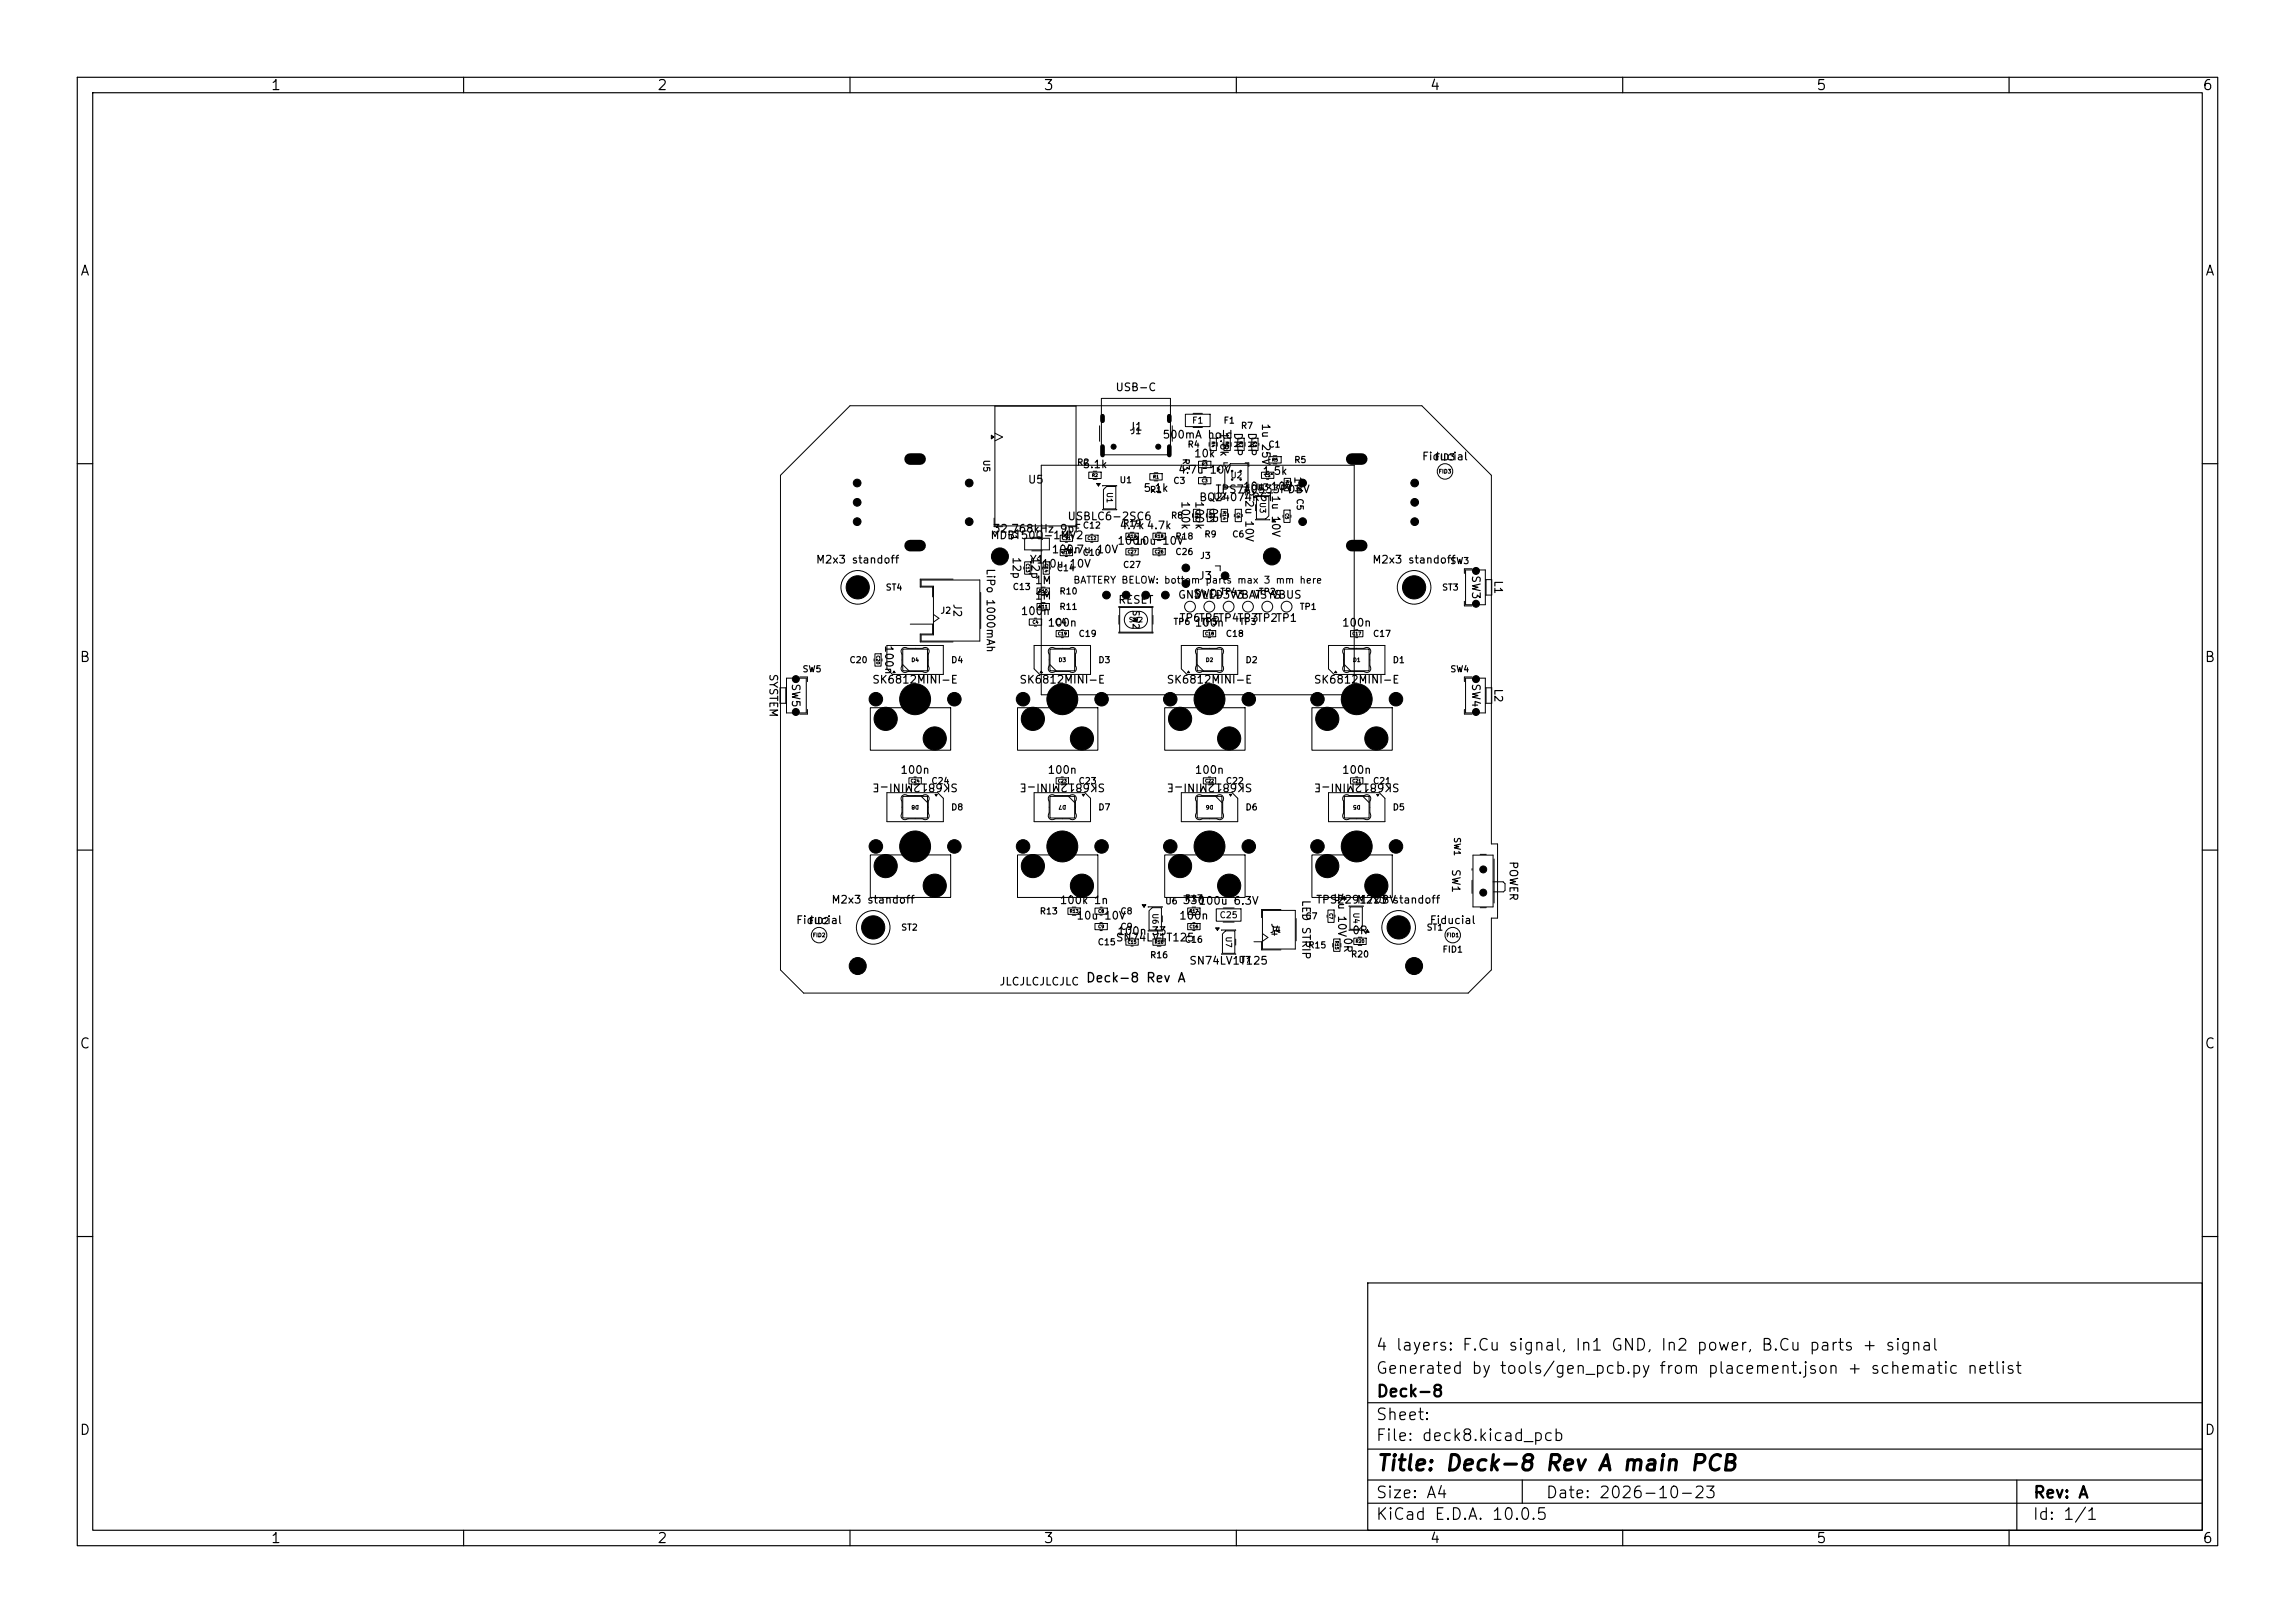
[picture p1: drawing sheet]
<svg xmlns="http://www.w3.org/2000/svg" width="297mm" height="210mm" viewBox="0 0 297 210" stroke-linecap="round" stroke-linejoin="round" font-family="sans-serif">
<defs><g id="words">
<text font-size="2" x="178" y="190.8">Title: Deck-8 Rev A main PCB</text>
<g font-size="1.5">
<text x="178" y="178.1">Generated by tools/gen_pcb.py from placement.json + schematic netlist</text>
<text x="178" y="175.1">4 layers: F.Cu signal, In1 GND, In2 power, B.Cu parts + signal</text>
<text x="178" y="184.1">Sheet:</text>
<text x="178" y="181.1">Deck-8</text>
<text x="178" y="186.8">File: deck8.kicad_pcb</text>
<text x="178" y="197">KiCad E.D.A. 10.0.5</text>
<text x="178" y="194.2">Size: A4</text>
<text x="200" y="194.2">Date: 2026-10-23</text>
<text x="263" y="197">Id: 1/1</text>
<text x="263" y="194.2">Rev: A</text>
</g>
<g font-size="1.3">
<text x="35" y="12">1</text>
<text x="85" y="12">2</text>
<text x="135" y="12">3</text>
<text x="185" y="12">4</text>
<text x="235" y="12">5</text>
<text x="285" y="12">6</text>
<text x="10.3" y="36">A</text>
<text x="285.3" y="36">A</text>
<text x="10.2" y="86">B</text>
<text x="285.2" y="86">B</text>
<text x="10.2" y="136">C</text>
<text x="285.2" y="136">C</text>
<text x="10.2" y="186">D</text>
<text x="285.2" y="186">D</text>
<text x="35" y="200">1</text>
<text x="85" y="200">2</text>
<text x="135" y="200">3</text>
<text x="185" y="200">4</text>
<text x="235" y="200">5</text>
<text x="285" y="200">6</text>
</g>
<text font-size="1.2" x="140.5" y="127.4">Deck-8 Rev A</text>
<g font-size="1">
<text x="144.3" y="50.9">USB-C</text>
<text x="146" y="56">J1</text>
<text x="150.4" y="57">500mA hold</text>
<text x="154.4" y="59.4">10k</text>
<text x="157.7" y="55.8" transform="rotate(90 157.7 55.8)">1.8k</text>
<text x="159.5" y="55.9" transform="rotate(90 159.5 55.9)">DNP</text>
<text x="161.3" y="55.9" transform="rotate(90 161.3 55.9)">DNP</text>
<text x="163.1" y="54.7" transform="rotate(90 163.1 54.7)">1u 25V</text>
<text x="183.9" y="59.8">Fiducial</text>
<text x="133" y="62.8">U5</text>
<text x="140" y="60.8">5.1k</text>
<text x="147.9" y="63.9">5.1k</text>
<text x="152.4" y="61.5">4.7u 10V</text>
<text x="152.7" y="64.8" transform="rotate(90 152.7 64.8)">100k</text>
<text x="154.5" y="64.8" transform="rotate(90 154.5 64.8)">100k</text>
<text x="155.1" y="65.1">BQ24074RGT</text>
<text x="156.3" y="65.6" transform="rotate(90 156.3 65.6)">0R</text>
<text x="157.2" y="64.1">TPS7A0533PDBV</text>
<text x="160.8" y="63.7">10u 10V</text>
<text x="160.9" y="63.2" transform="rotate(90 160.9 63.2)">2.2u 10V</text>
<text x="163.3" y="61.7">1.5k</text>
<text x="164.4" y="64" transform="rotate(90 164.4 64)">1u 10V</text>
<text x="167.3" y="61.6" transform="rotate(90 167.3 61.6)">1M</text>
<text x="128.1" y="70">MDBT50Q-1MV2</text>
<text x="128.4" y="69.2">32.768kHz 9pF</text>
<text x="130.8" y="72" transform="rotate(90 130.8 72)">12p</text>
<text x="133.2" y="72" transform="rotate(90 133.2 72)">12p</text>
<text x="136" y="71.8">100n</text>
<text x="137.8" y="71.8">4.7u 10V</text>
<text x="138.1" y="67.6">USBLC6-2SC6</text>
<text x="144.5" y="70.7">100n</text>
<text x="144.8" y="68.7">4.7k4.7k</text>
<text x="146.7" y="70.7">10u 10V</text>
<text x="105.5" y="73.2">M2x3 standoff</text>
<text x="109.6" y="76.8">ST4</text>
<text x="127.4" y="73.5" transform="rotate(90 127.4 73.5)">LiPo 1000mAh</text>
<text x="133.2" y="73.2">Y1</text>
<text x="133.9" y="77.8">1M</text>
<text x="133.9" y="75.8">1M</text>
<text x="134.7" y="73.7">10u 10V</text>
<text x="152.4" y="77.7">GND</text>
<text x="154.4" y="77.6">SWD</text>
<text x="154.6" y="77.7">VLED</text>
<text x="155" y="75.3">J3</text>
<text x="156.9" y="77.7">+3V3</text>
<text x="159.7" y="77.7">VBAT</text>
<text x="162.1" y="77.7">VSYS</text>
<text x="164.5" y="77.7">VBUS</text>
<text x="177.5" y="73.2">M2x3 standoff</text>
<text x="181.6" y="76.8">ST3</text>
<text x="190.3" y="74.4" transform="rotate(90 190.3 74.4)">SW3</text>
<text x="193.2" y="75" transform="rotate(90 193.2 75)">L1</text>
<text x="114.3" y="83.4" transform="rotate(90 114.3 83.4)">100n</text>
<text x="123.1" y="78" transform="rotate(90 123.1 78)">J2</text>
<text x="132" y="79.8">100n</text>
<text x="135.5" y="81.3">100n</text>
<text x="144.6" y="78.4">RESET</text>
<text x="152.5" y="80.7">TP6TP5TP4TP3TP2TP1</text>
<text x="154.5" y="81.3">100n</text>
<text x="173.6" y="81.3">100n</text>
<text x="99.3" y="87.1" transform="rotate(90 99.3 87.1)">SYSTEM</text>
<text x="102.2" y="88.4" transform="rotate(90 102.2 88.4)">SW5</text>
<text x="112.8" y="88.7">SK6812MINI-E</text>
<text x="131.9" y="88.7">SK6812MINI-E</text>
<text x="150.9" y="88.7">SK6812MINI-E</text>
<text x="170" y="88.7">SK6812MINI-E</text>
<text x="190.3" y="88.4" transform="rotate(90 190.3 88.4)">SW4</text>
<text x="193.2" y="89" transform="rotate(90 193.2 89)">L2</text>
<text x="116.4" y="100.4">100n</text>
<text x="124.1" y="101.1" transform="rotate(180 124.1 101.1)">SK6812MINI-E</text>
<text x="135.5" y="100.4">100n</text>
<text x="143.1" y="101.1" transform="rotate(180 143.1 101.1)">SK6812MINI-E</text>
<text x="154.5" y="100.4">100n</text>
<text x="162.2" y="101.1" transform="rotate(180 162.2 101.1)">SK6812MINI-E</text>
<text x="173.6" y="100.4">100n</text>
<text x="181.2" y="101.1" transform="rotate(180 181.2 101.1)">SK6812MINI-E</text>
<text x="187.7" y="112.4" transform="rotate(90 187.7 112.4)">SW1</text>
<text x="195.1" y="111.4" transform="rotate(90 195.1 111.4)">POWER</text>
<text x="102.9" y="119.8">Fiducial</text>
<text x="107.5" y="117.2">M2x3 standoff</text>
<text x="137.1" y="117.2">100k 1n</text>
<text x="139.2" y="119.2">10u 10V</text>
<text x="152.5" y="119.2">100n</text>
<text x="153" y="117.2">330</text>
<text x="155" y="117.3">100u 6.3V</text>
<text x="164.3" y="119.3" transform="rotate(90 164.3 119.3)">J4</text>
<text x="168.3" y="116.4" transform="rotate(90 168.3 116.4)">LED STRIP</text>
<text x="170.2" y="117.2">TPS22917DBV</text>
<text x="172.9" y="115.8" transform="rotate(90 172.9 115.8)">1u 10V</text>
<text x="175.5" y="117.2">M2x3 standoff</text>
<text x="184.9" y="119.8">Fiducial</text>
<text x="111.6" y="120.8">ST2</text>
<text x="144.3" y="122.1">SN74LV1T125</text>
<text x="144.5" y="121.2">100n 33</text>
<text x="153.8" y="125.1">SN74LV1T125</text>
<text x="173.7" y="121.2" transform="rotate(90 173.7 121.2)">0R</text>
<text x="174.9" y="121.1">0R</text>
<text x="179.6" y="120.8">ST1</text>
<text x="129.3" y="127.8">JLCJLCJLCJLC</text>
</g>
<text font-size=".9" x="138.8" y="75.7">BATTERY BELOW: bottom parts max 3 mm here</text>
<g font-size=".8">
<text x="127.1" y="59.4" transform="rotate(90 127.1 59.4)">U5</text>
<text x="146.2" y="56.4">J1</text>
<text x="152.9" y="59.2" transform="rotate(90 152.9 59.2)">R3</text>
<text x="153.6" y="58.1">R4</text>
<text x="154.2" y="55">F1</text>
<text x="158.3" y="55">F1</text>
<text x="160.5" y="55.7">R7</text>
<text x="164.1" y="58.1">C1</text>
<text x="185.6" y="59.8">FID3</text>
<text x="139.3" y="60.4">R2</text>
<text x="144.8" y="62.7">U1</text>
<text x="148.7" y="64">R1</text>
<text x="151.8" y="62.8">C3</text>
<text x="156.9" y="64.8">U2</text>
<text x="159.2" y="62.1">U2</text>
<text x="162.5" y="63.7">U3</text>
<text x="167.4" y="60.1">R5</text>
<text x="167.6" y="64.4" transform="rotate(90 167.6 64.4)">C5</text>
<text x="130.7" y="68.4" transform="rotate(90 130.7 68.4)">Y1</text>
<text x="140.1" y="68.6">C12</text>
<text x="145.3" y="68.3">R19</text>
<text x="151.5" y="67.3">R8</text>
<text x="152" y="70">R18</text>
<text x="155.8" y="69.7">R9</text>
<text x="159.4" y="69.7">C6</text>
<text x="114.6" y="76.6">ST4</text>
<text x="131" y="76.5">C13</text>
<text x="136.7" y="74.1">C14</text>
<text x="137" y="77.1">R10</text>
<text x="140" y="72.1">C10</text>
<text x="145.3" y="73.7">C27</text>
<text x="152" y="72">C26</text>
<text x="155.2" y="72.5">J3</text>
<text x="157.8" y="77.2">TP4</text>
<text x="162.8" y="77.2">TP2</text>
<text x="186.6" y="76.6">ST3</text>
<text x="187.6" y="73.2">SW3</text>
<text x="121.6" y="79.6">J2</text>
<text x="136.4" y="81.1">C4</text>
<text x="137" y="79.1">R11</text>
<text x="139.5" y="82.6">C19</text>
<text x="146.4" y="78.9" transform="rotate(90 146.4 78.9)">SW2</text>
<text x="151.8" y="81.1">TP6</text>
<text x="155.3" y="81.1">TP5</text>
<text x="158.6" y="82.6">C18</text>
<text x="160.3" y="81.1">TP3</text>
<text x="168.1" y="79.1">TP1</text>
<text x="177.6" y="82.6">C17</text>
<text x="103.8" y="87.2">SW5</text>
<text x="109.9" y="86">C20</text>
<text x="123" y="86">D4</text>
<text x="142.1" y="86">D3</text>
<text x="161.1" y="86">D2</text>
<text x="180.2" y="86">D1</text>
<text x="187.6" y="87.2">SW4</text>
<text x="120.5" y="101.6">C24</text>
<text x="139.5" y="101.6">C23</text>
<text x="158.6" y="101.6">C22</text>
<text x="177.6" y="101.6">C21</text>
<text x="123" y="105">D8</text>
<text x="142.1" y="105">D7</text>
<text x="161.1" y="105">D6</text>
<text x="180.2" y="105">D5</text>
<text x="188" y="108.3" transform="rotate(90 188 108.3)">SW1</text>
<text x="104.6" y="119.8">FID2</text>
<text x="134.5" y="118.5">R13</text>
<text x="144.9" y="118.5">C8</text>
<text x="150.7" y="117.2">U6</text>
<text x="153.3" y="116.8">R17</text>
<text x="157.8" y="119">C25</text>
<text x="168.9" y="119.2">C7</text>
<text x="172.5" y="116.8">U4</text>
<text x="116.6" y="120.6">ST2</text>
<text x="142" y="122.5">C15</text>
<text x="144.9" y="120.5">C9</text>
<text x="148.8" y="124.2">R16</text>
<text x="153.3" y="122.2">C16</text>
<text x="160.2" y="124.8">U7</text>
<text x="164.3" y="120.9">J4</text>
<text x="169.2" y="122.9">R15</text>
<text x="174.8" y="124.1">R20</text>
<text x="184.6" y="120.6">ST1</text>
<text x="186.6" y="123.5">FID1</text>
</g>
<g font-size=".7">
<text x="143.1" y="63.6" transform="rotate(90 143.1 63.6)">U1</text>
<text x="162.9" y="64.9" transform="rotate(90 162.9 64.9)">U3</text>
<text x="149" y="118.1" transform="rotate(90 149 118.1)">U6</text>
<text x="175" y="118" transform="rotate(90 175 118)">U4</text>
<text x="158.5" y="121.1" transform="rotate(90 158.5 121.1)">U7</text>
</g>
<text font-size=".6" x="146" y="80.7">SW2</text>
<g font-size=".5">
<text x="186.1" y="61.4">FID3</text>
<text x="117.9" y="85.8">D4</text>
<text x="136.9" y="85.8">D3</text>
<text x="156" y="85.8">D2</text>
<text x="175" y="85.8">D1</text>
<text x="119" y="104.1" transform="rotate(180 119 104.1)">D8</text>
<text x="138" y="104.1" transform="rotate(180 138 104.1)">D7</text>
<text x="157.1" y="104.1" transform="rotate(180 157.1 104.1)">D6</text>
<text x="176.1" y="104.1" transform="rotate(180 176.1 104.1)">D5</text>
<text x="105.1" y="121.4">FID2</text>
<text x="187.1" y="121.4">FID1</text>
</g>
<g font-size=".4">
<text x="156.7" y="57.1" transform="rotate(90 156.7 57.1)">R4</text>
<text x="158.5" y="57.1" transform="rotate(90 158.5 57.1)">R6</text>
<text x="160.3" y="57.1" transform="rotate(90 160.3 57.1)">R7</text>
<text x="162.1" y="57.1" transform="rotate(90 162.1 57.1)">C1</text>
<text x="164.6" y="59.8">R5</text>
<text x="141.3" y="61.8">R2</text>
<text x="149.2" y="62">R1</text>
<text x="155.5" y="62.5">C3</text>
<text x="155.5" y="60.4">R3</text>
<text x="163.6" y="61.8">C2</text>
<text x="166.3" y="62.1" transform="rotate(90 166.3 62.1)">R12</text>
<text x="137.4" y="70">C11</text>
<text x="137.4" y="71.8">C10</text>
<text x="140.7" y="70">C12</text>
<text x="145.9" y="71.7">C27</text>
<text x="145.9" y="69.7">R19</text>
<text x="149.4" y="69.7">R18</text>
<text x="149.4" y="71.7">C26</text>
<text x="154.5" y="66.3" transform="rotate(90 154.5 66.3)">R8</text>
<text x="156.3" y="66.3" transform="rotate(90 156.3 66.3)">R9</text>
<text x="158.1" y="66.1" transform="rotate(90 158.1 66.1)">R14</text>
<text x="159.9" y="66.3" transform="rotate(90 159.9 66.3)">C6</text>
<text x="166.2" y="66.4" transform="rotate(90 166.2 66.4)">C5</text>
<text x="132.7" y="72.9" transform="rotate(90 132.7 72.9)">C13</text>
<text x="134.4" y="76.8">R10</text>
<text x="135.1" y="72.9" transform="rotate(90 135.1 72.9)">C14</text>
<text x="133.6" y="80.8">C4</text>
<text x="134.4" y="78.8">R11</text>
<text x="136.9" y="82.3">C19</text>
<text x="155.9" y="82.3">C18</text>
<text x="175" y="82.3">C17</text>
<text x="113.3" y="84.8" transform="rotate(90 113.3 84.8)">C20</text>
<text x="117.8" y="101.3">C24</text>
<text x="136.9" y="101.3">C23</text>
<text x="155.9" y="101.3">C22</text>
<text x="175" y="101.3">C21</text>
<text x="138.4" y="118.2">R13</text>
<text x="142.1" y="118.2">C8</text>
<text x="153.9" y="118.2">R17</text>
<text x="171.9" y="118.1" transform="rotate(90 171.9 118.1)">C7</text>
<text x="142.1" y="120.2">C9</text>
<text x="145.9" y="122.2">C15</text>
<text x="149.4" y="122.2">R16</text>
<text x="153.9" y="120.2">C16</text>
<text x="172.7" y="121.7" transform="rotate(90 172.7 121.7)">R15</text>
<text x="175.4" y="122.1">R20</text>
</g>
</g></defs>
<g fill="none" stroke="#000" stroke-width=".15">
<path d="M10 10h277v190h-277zM12 12h273v186h-273zM60 10v2M110 10v2M160 10v2M210 10v2M260 10v2M10 60h2M285 60h2M10 110h2M285 110h2M10 160h2"/>
<path d="M177 166h108v32h-108zM285 160h2M60 198v2M110 198v2M160 198v2M177 194.5h108M177 191.5h108M177 187.5h108M177 181.5h108M197 191.5v3M210 198v2M260 198v2"/>
<path d="M261 191.5v6.5"/>
</g>
<g fill="none" stroke="#000" stroke-width=".13">
<path d="M128.3 56.3l.3 .3-.3 .2zM128.8 52.6h10.5v15.5h-10.5zM128.8 56.1l1 .5-1 .5M142.3 55.1v2M142.5 51.6h9v7.3h-9zM151.7 55.1v2M153.4 53.6h3.2v1.6h-3.2zM154.4 53.5h1.2M154.4 55.3h1.2M155.1 59.7h1.6v.8h-1.6zM155.7 59.6h.4M156.5 57.3v.4"/>
<path d="M156.6 56.7h.8v1.6h-.8zM157.5 57.3v.4M158.3 57.3v.4M158.4 56.7h.8v1.6h-.8zM158.9 59.9h-.5v.5M159.3 60h2.2v3h-3v-2.3zM159.3 57.3v.4M160.1 57.3v.4M160.2 56.7h.8v1.6h-.8zM161.1 57.3v.4M161.1 59.9h.5v.5M161.9 57.4v.2"/>
<path d="M162 56.7h.8v1.6h-.8zM162.9 57.4v.2M164.2 59.1h1.6v.8h-1.6zM164.8 59h.4M101 61.5l9-9h74l9 9v47.7h.8v9.6h-.8v6.7l-3 3h-86l-3-3zM119.2 75.1h7.6v7.9h-7.6v-.8h1.6v-6.3h-1.6zM120.8 79.5l.7 .5-.7 .5M123.3 74.9h-4.2v1.1h1.6v1.2M126.9 76.7v4.6M128.7 67.1v1.1h1.1M132.5 73.4v.2M132.6 69.7h3.2v1.5h-3.2z"/>
<path d="M132.6 72.7h.8v1.6h-.8zM133.5 73.4v.2M133.5 69.5h1.4M133.5 71.3h1.4M133.9 80h.2M134.2 78.1h1.6v.8h-1.6zM134.2 76.1h1.6v.8h-1.6zM134.8 60.2h40.5v29.7h-40.5zM134.8 78h.4M134.8 79h.4M134.8 76h.4M134.8 77h.4"/>
<path d="M134.9 73.4v.2M135 72.7h.8v1.6h-.8zM135.9 73.4v.2M137.2 69.3h1.6v.7h-1.6zM137.2 71.1h1.6v.8h-1.6zM137.9 69.1h.2M137.9 70.2h.2M137.9 71h.2M137.9 72h.2M139.4 67.1v1.1h-1.1M140.5 69.3h1.6v.7h-1.6zM140.9 61.1h1.6v.8h-1.6z"/>
<path d="M141.2 69.1h.2M141.2 70.2h.2M141.5 61h.4M141.5 62h.4M141.9 62.6h.5l-.2 .3zM142.7 62.9h1.8M142.7 65.9h1.8M142.8 63.3l.4-.3h1.2v2.9h-1.6zM144.8 78.6v-.1h4.4v.1M144.8 79.6v1.2M144.9 78.6h4.2v3.2h-4.2zM145.7 71h1.6v.8h-1.6z"/>
<path d="M145.7 69h1.6v.8h-1.6zM145.8 79.4l.6-.3h1a1.1 1.1 0 0 1 1.1 1.1 1.1 1.1 0 0 1-1.1 1.1h-.8a1.1 1.1 0 0 1-1-.7 1.1 1.1 0 0 1 .2-1.2zM146.3 68.9h.4M146.3 69.9h.4M146.4 70.9h.2M146.4 71.9h.2M148.8 61.3h1.6v.8h-1.6zM149.2 69h1.6v.8h-1.6zM149.2 71h1.6v.8h-1.6zM149.2 79.6v1.2M149.4 61.2h.4M149.4 62.2h.4"/>
<path d="M149.8 68.9h.4M149.8 69.9h.4M149.9 70.9h.2M149.9 71.9h.2M154.3 66.5v.4M154.4 65.9h.9v1.6h-.9zM155.1 61.8h1.6v.8h-1.6zM155.4 66.5v.4M155.7 60.6h.4M155.8 61.7h.2M155.8 62.7h.2M156.1 66.5v.4"/>
<path d="M156.2 65.9h.9v1.6h-.9zM157.2 66.5v.4M157.3 73.2h.6v.7M157.5 60.5l.4 .2-.4 .3zM157.9 66.5v.4M158 65.9h.9v1.6h-.9zM158.4 62.6v.5h.5M159 66.5v.4M159.7 66.6v.2M159.9 65.9h.8v1.6h-.8zM160.8 66.6v.2M161.6 62.6v.5h-.5"/>
<path d="M162.5 64.2h1.8M162.5 67.2h1.8M162.5 65.3v.8M162.6 64.3h1.6v2.4l-.4 .4h-1.2zM163.3 61.1h1.6v.8h-1.6zM163.9 61h.3M163.9 62h.3M164.8 60h.4M164.9 67.2l.2 .3h-.5zM166 66.7v.2M166.1 62.5v.4M166.2 66h.8v1.6h-.8z"/>
<path d="M166.2 61.9h.8v1.6h-.8zM167.1 66.7v.2M167.1 62.5v.4M189.5 77.8v.6h1M189.7 73.8h2.5v4.5h-2.5zM190.5 73.6h-1v.6M192.2 75h.9v2h-.9M192.3 75v2M101.7 89v2M101.8 87.8h2.5v4.5h-2.5zM101.8 89h-.8v2h.8M103.5 87.6h1v.6"/>
<path d="M104.5 91.8v.6h-1M112.6 91.6h10.4v5.5h-10.4zM113.1 85.3v.2M113.2 84.6h.8v1.6h-.8zM114.1 85.3v.2M114.8 83.5h7.3v3.8h-6.6l-.7-.8zM115.7 86.8l.2 .2h-.3zM116.7 83.9a.65 .65 0 0 1 .8 0h1.9a.54 .54 0 0 1 .7 .1 .54 .54 0 0 1 0 .7v1.5a.54 .54 0 0 1-.1 .7 .54 .54 0 0 1-.7 0h-1.9a.54 .54 0 0 1-.7-.1 .54 .54 0 0 1 0-.7v-1.5a.52 .52 0 0 1 0-.7zM116.8 86l.8 .8M116.8 84h3.2v2.8h-3.2zM117.8 80.8h2.9v1.2h-1.6v1.1h4.2M131.7 91.6h10.4v5.5h-10.4z"/>
<path d="M133.2 80.1h1.6v.8h-1.6zM133.8 83.5h7.3v3.8h-6.5l-.8-.8zM133.9 81h.2M134.8 86.8l.1 .2h-.3zM135.8 83.9a.65 .65 0 0 1 .8 0h1.9a.54 .54 0 0 1 .7 .1 .54 .54 0 0 1 0 .7v1.5a.54 .54 0 0 1-.1 .7 .54 .54 0 0 1-.7 0h-1.9a.54 .54 0 0 1-.7-.1 .54 .54 0 0 1 0-.7v-1.5a.52 .52 0 0 1 0-.7zM135.9 86l.8 .8M135.9 84h3.2v2.8h-3.2zM136.7 81.6h1.6v.8h-1.6zM137.3 81.5h.3M137.3 82.5h.3M144.8 81.8v.1h4.4v-.1M150.7 91.6h10.4v5.5h-10.4z"/>
<path d="M152.9 83.5h7.3v3.8h-6.6l-.7-.8zM153.8 86.8l.2 .2h-.3zM154.8 83.9a.65 .65 0 0 1 .8 0h1.9a.54 .54 0 0 1 .7 .1 .54 .54 0 0 1 0 .7v1.5a.54 .54 0 0 1-.1 .7 .54 .54 0 0 1-.7 0h-1.9a.54 .54 0 0 1-.7-.1 .54 .54 0 0 1 0-.7v-1.5a.52 .52 0 0 1 0-.7zM154.9 86l.8 .8M154.9 84h3.2v2.8h-3.2zM155.7 81.6h1.6v.8h-1.6zM156.4 81.5h.3M156.4 82.5h.3M169.8 91.6h10.4v5.5h-10.4zM171.9 83.5h7.3v3.8h-6.5l-.8-.8zM172.9 86.8l.1 .2h-.3zM173.9 83.9a.65 .65 0 0 1 .8 0h1.9a.54 .54 0 0 1 .7 .1 .54 .54 0 0 1 0 .7v1.5a.54 .54 0 0 1-.1 .7 .54 .54 0 0 1-.7 0h-1.9a.54 .54 0 0 1-.7-.1 .54 .54 0 0 1 0-.7v-1.5a.52 .52 0 0 1 0-.7z"/>
<path d="M174 86l.8 .8M174 84h3.2v2.8h-3.2zM174.8 81.6h1.6v.8h-1.6zM175.4 81.5h.3M175.4 82.5h.3M189.5 91.8v.6h1M189.7 87.8h2.5v4.5h-2.5zM190.5 87.6h-1v.6M192.2 89h.9v2h-.9M192.3 89v2M112.6 110.6h10.4v5.5h-10.4zM114.8 102.6h6.6l.7 .7v3h-7.3z"/>
<path d="M116.7 103a.65 .65 0 0 1 .8-.1h1.9a.54 .54 0 0 1 .7 .1 .54 .54 0 0 1 0 .7v1.6a.54 .54 0 0 1-.1 .7 .54 .54 0 0 1-.7-.1l-1.9 .1a.54 .54 0 0 1-.7-.1 .54 .54 0 0 1 0-.8v-1.5a.52 .52 0 0 1 0-.6zM116.8 103h3.2v2.8h-3.2zM117.6 100.6h1.6v.8h-1.6zM118.3 100.5h.3M118.3 101.6h.3M119.2 103l.8 .8M121 102.8h.3l-.1 .2zM131.7 110.6h10.4v5.5h-10.4zM133.8 102.6h6.6l.7 .7v3h-7.3zM135.8 103a.65 .65 0 0 1 .8-.1h1.9a.54 .54 0 0 1 .7 .1 .54 .54 0 0 1 0 .7v1.6a.54 .54 0 0 1-.1 .7 .54 .54 0 0 1-.7-.1l-1.9 .1a.54 .54 0 0 1-.7-.1 .54 .54 0 0 1 0-.8v-1.5a.52 .52 0 0 1 0-.6zM135.9 103h3.2v2.8h-3.2zM136.7 100.6h1.6v.8h-1.6z"/>
<path d="M137.3 100.5h.3M137.3 101.6h.3M138.2 117.5h1.6v.8h-1.6zM138.3 103l.8 .8M138.8 117.4h.4M138.8 118.4h.4M140.1 102.8h.3l-.2 .2zM141.7 117.5h1.6v.8h-1.6zM141.7 119.5h1.6v.8h-1.6zM142.4 117.4h.2M142.4 118.4h.2M142.4 119.4h.2"/>
<path d="M147.8 117.1h.5l-.2 .3zM148.6 117.4h1.8M148.7 117.8l.4-.3h1.2v2.9h-1.6zM150.4 118.5v.8M150.7 110.6h10.4v5.5h-10.4zM152.9 102.6h6.6l.7 .7v3h-7.3zM153.7 119.5h1.6v.8h-1.6zM153.7 117.5h1.6v.8h-1.6zM154.3 117.4h.4M154.3 118.4h.4M154.4 119.4h.2M154.8 103a.65 .65 0 0 1 .8-.1h1.9a.54 .54 0 0 1 .7 .1 .54 .54 0 0 1 0 .7v1.6a.54 .54 0 0 1-.1 .7 .54 .54 0 0 1-.7-.1l-1.9 .1a.54 .54 0 0 1-.7-.1 .54 .54 0 0 1 0-.8v-1.5a.52 .52 0 0 1 0-.6z"/>
<path d="M154.9 103h3.2v2.8h-3.2zM155.7 100.6h1.6v.8h-1.6zM156.4 100.5h.3M156.4 101.6h.3M157.3 103l.8 .8M157.4 117.6h3.2v1.6h-3.2zM158.3 117.5h1.4M158.3 119.3h1.4M159.1 102.8h.3l-.1 .2zM163.4 117.8h4.2v5h-4.2zM165.8 117.7h-2.5v1M167.7 118.9v2.8"/>
<path d="M169.8 110.6h10.4v5.5h-10.4zM171.7 118.4v.3M171.9 117.8h.8v1.6h-.8zM171.9 102.6h6.6l.7 .7v3h-7.3zM172.8 118.4v.3M173.9 103a.65 .65 0 0 1 .8-.1h1.9a.54 .54 0 0 1 .7 .1 .54 .54 0 0 1 0 .7v1.6a.54 .54 0 0 1-.1 .7 .54 .54 0 0 1-.7-.1l-1.9 .1a.54 .54 0 0 1-.7-.1 .54 .54 0 0 1 0-.8v-1.5a.52 .52 0 0 1 0-.6zM174 103h3.2v2.8h-3.2zM174.6 117.3h1.8M174.7 117.4h1.6v2.4l-.4 .4h-1.2zM174.8 100.6h1.6v.8h-1.6zM175.4 100.5h.3M175.4 101.6h.3"/>
<path d="M176.4 103l.8 .8M178.2 102.8h.3l-.2 .2zM190.5 112.4v.2M190.5 113.9v1.7M190.6 110.7h2.6v6.7h-2.6zM191.6 110.6h.7M191.6 117.5h.7M193.2 114.1h1.3l.3 .3v.8l-.2 .2h-1.3M193.4 111.2v5.7M142.4 120.4h.2M145.7 121.5h1.6v.8h-1.6zM146.4 121.4h.2"/>
<path d="M146.4 122.4h.2M148.6 120.4h1.8M149.2 121.5h1.6v.8h-1.6zM149.8 121.4h.4M149.8 122.4h.4M154.4 120.4h.2M157.3 120.1h.5l-.2 .3zM158.1 120.4h1.8M158.1 123.4h1.8M158.2 120.8l.4-.3h1.2v2.9h-1.6zM159.9 121.5v.8M162.3 121.9h1v1h2.5"/>
<path d="M163.4 120.8l.7 .5-.7 .5M172.5 122.1v.4M172.6 121.5h.8v1.6h-.8zM173.5 122.1v.4M174.6 120.3h1.8M175.2 121.4h1.6v.8h-1.6zM175.8 121.3h.4M175.8 122.3h.4M177 120.3l.2 .3h-.5z"/>
<circle cx="111" cy="76" r="2.17"/>
<circle cx="154" cy="78.5" r=".7"/>
<circle cx="156.5" cy="78.5" r=".7"/>
<circle cx="159" cy="78.5" r=".7"/>
<circle cx="161.5" cy="78.5" r=".7"/>
<circle cx="164" cy="78.5" r=".7"/>
<circle cx="166.5" cy="78.5" r=".7"/>
<circle cx="183" cy="76" r="2.17"/>
<circle cx="187" cy="61" r="1"/>
<circle cx="106" cy="121" r="1"/>
<circle cx="113" cy="120" r="2.17"/>
<circle cx="181" cy="120" r="2.17"/>
<circle cx="188" cy="121" r="1"/>
</g>
<g fill="#000">
<path d="M128.3 56.3l.3 .3-.3 .2zM141.9 62.6h.5l-.2 .3zM157.5 60.5l.4 .2-.4 .3zM164.9 67.2l.2 .3h-.5zM115.7 86.8l.2 .2h-.3zM134.8 86.8l.1 .2h-.3zM153.8 86.8l.2 .2h-.3zM172.9 86.8l.1 .2h-.3zM121 102.8h.3l-.1 .2zM140.1 102.8h.3l-.2 .2zM147.8 117.1h.5l-.2 .3zM159.1 102.8h.3l-.1 .2z"/>
<path d="M178.2 102.8h.3l-.2 .2zM157.3 120.1h.5l-.2 .3zM177 120.3l.2 .3h-.5z"/>
</g>
<g fill="#000" stroke="#000" stroke-width=".13">
<circle cx="144.1" cy="57.8" r=".33"/>
<circle cx="149.9" cy="57.8" r=".33"/>
<circle cx="110.9" cy="67.5" r=".5"/>
<circle cx="110.9" cy="62.5" r=".5"/>
<circle cx="110.9" cy="65" r=".5"/>
<circle cx="111" cy="76" r="1.5"/>
<circle cx="125.4" cy="67.5" r=".5"/>
<circle cx="125.4" cy="62.5" r=".5"/>
<circle cx="129.4" cy="72" r="1.1"/>
<circle cx="143.2" cy="77" r=".5"/>
<circle cx="145.7" cy="77" r=".5"/>
<circle cx="148.3" cy="77" r=".5"/>
<circle cx="150.8" cy="77" r=".5"/>
<circle cx="153.5" cy="75.5" r=".5"/>
<circle cx="153.5" cy="73.5" r=".5"/>
<circle cx="158.5" cy="74.5" r=".5"/>
<circle cx="159.5" cy="62.1" r=".1"/>
<circle cx="159.5" cy="60.9" r=".1"/>
<circle cx="160.6" cy="62.1" r=".1"/>
<circle cx="160.6" cy="60.9" r=".1"/>
<circle cx="164.6" cy="72" r="1.1"/>
<circle cx="168.6" cy="67.5" r=".5"/>
<circle cx="168.6" cy="62.5" r=".5"/>
<circle cx="183" cy="76" r="1.5"/>
<circle cx="183.1" cy="67.5" r=".5"/>
<circle cx="183.1" cy="62.5" r=".5"/>
<circle cx="183.1" cy="65" r=".5"/>
<circle cx="191" cy="78.1" r=".45"/>
<circle cx="191" cy="73.9" r=".45"/>
<circle cx="103" cy="87.9" r=".45"/>
<circle cx="103" cy="92.1" r=".45"/>
<circle cx="113.3" cy="90.5" r=".87"/>
<circle cx="114.6" cy="93" r="1.5"/>
<circle cx="118.4" cy="90.5" r="2"/>
<circle cx="121" cy="95.6" r="1.5"/>
<circle cx="123.5" cy="90.5" r=".87"/>
<circle cx="132.4" cy="90.5" r=".87"/>
<circle cx="133.7" cy="93" r="1.5"/>
<circle cx="137.5" cy="90.5" r="2"/>
<circle cx="140" cy="95.6" r="1.5"/>
<circle cx="142.6" cy="90.5" r=".87"/>
<circle cx="151.4" cy="90.5" r=".87"/>
<circle cx="152.7" cy="93" r="1.5"/>
<circle cx="156.5" cy="90.5" r="2"/>
<circle cx="159.1" cy="95.6" r="1.5"/>
<circle cx="161.6" cy="90.5" r=".87"/>
<circle cx="170.5" cy="90.5" r=".87"/>
<circle cx="171.8" cy="93" r="1.5"/>
<circle cx="175.6" cy="90.5" r="2"/>
<circle cx="178.1" cy="95.6" r="1.5"/>
<circle cx="180.7" cy="90.5" r=".87"/>
<circle cx="191" cy="87.9" r=".45"/>
<circle cx="191" cy="92.1" r=".45"/>
<circle cx="113" cy="120" r="1.5"/>
<circle cx="113.3" cy="109.5" r=".87"/>
<circle cx="114.6" cy="112.1" r="1.5"/>
<circle cx="118.4" cy="109.5" r="2"/>
<circle cx="121" cy="114.6" r="1.5"/>
<circle cx="123.5" cy="109.5" r=".87"/>
<circle cx="132.4" cy="109.5" r=".87"/>
<circle cx="133.7" cy="112.1" r="1.5"/>
<circle cx="137.5" cy="109.5" r="2"/>
<circle cx="140" cy="114.6" r="1.5"/>
<circle cx="142.6" cy="109.5" r=".87"/>
<circle cx="151.4" cy="109.5" r=".87"/>
<circle cx="152.7" cy="112.1" r="1.5"/>
<circle cx="156.5" cy="109.5" r="2"/>
<circle cx="159.1" cy="114.6" r="1.5"/>
<circle cx="161.6" cy="109.5" r=".87"/>
<circle cx="170.5" cy="109.5" r=".87"/>
<circle cx="171.8" cy="112.1" r="1.5"/>
<circle cx="175.6" cy="109.5" r="2"/>
<circle cx="178.1" cy="114.6" r="1.5"/>
<circle cx="180.7" cy="109.5" r=".87"/>
<circle cx="181" cy="120" r="1.5"/>
<circle cx="192" cy="115.5" r=".45"/>
<circle cx="192" cy="112.5" r=".45"/>
<circle cx="111" cy="125" r="1.1"/>
<circle cx="183" cy="125" r="1.1"/>
</g>
<path d="M117.8 59.4h1.3M174.9 59.4h1.3M117.8 70.6h1.3M174.9 70.6h1.3" fill="none" stroke="#000" stroke-width="1.5"/>
<path d="M142.7 53.9v.6M142.7 57.8v1.1M151.3 53.9v.6M151.3 57.8v1.1" fill="none" stroke="#000" stroke-width=".6"/>
<use href="#words"/>
</svg>
